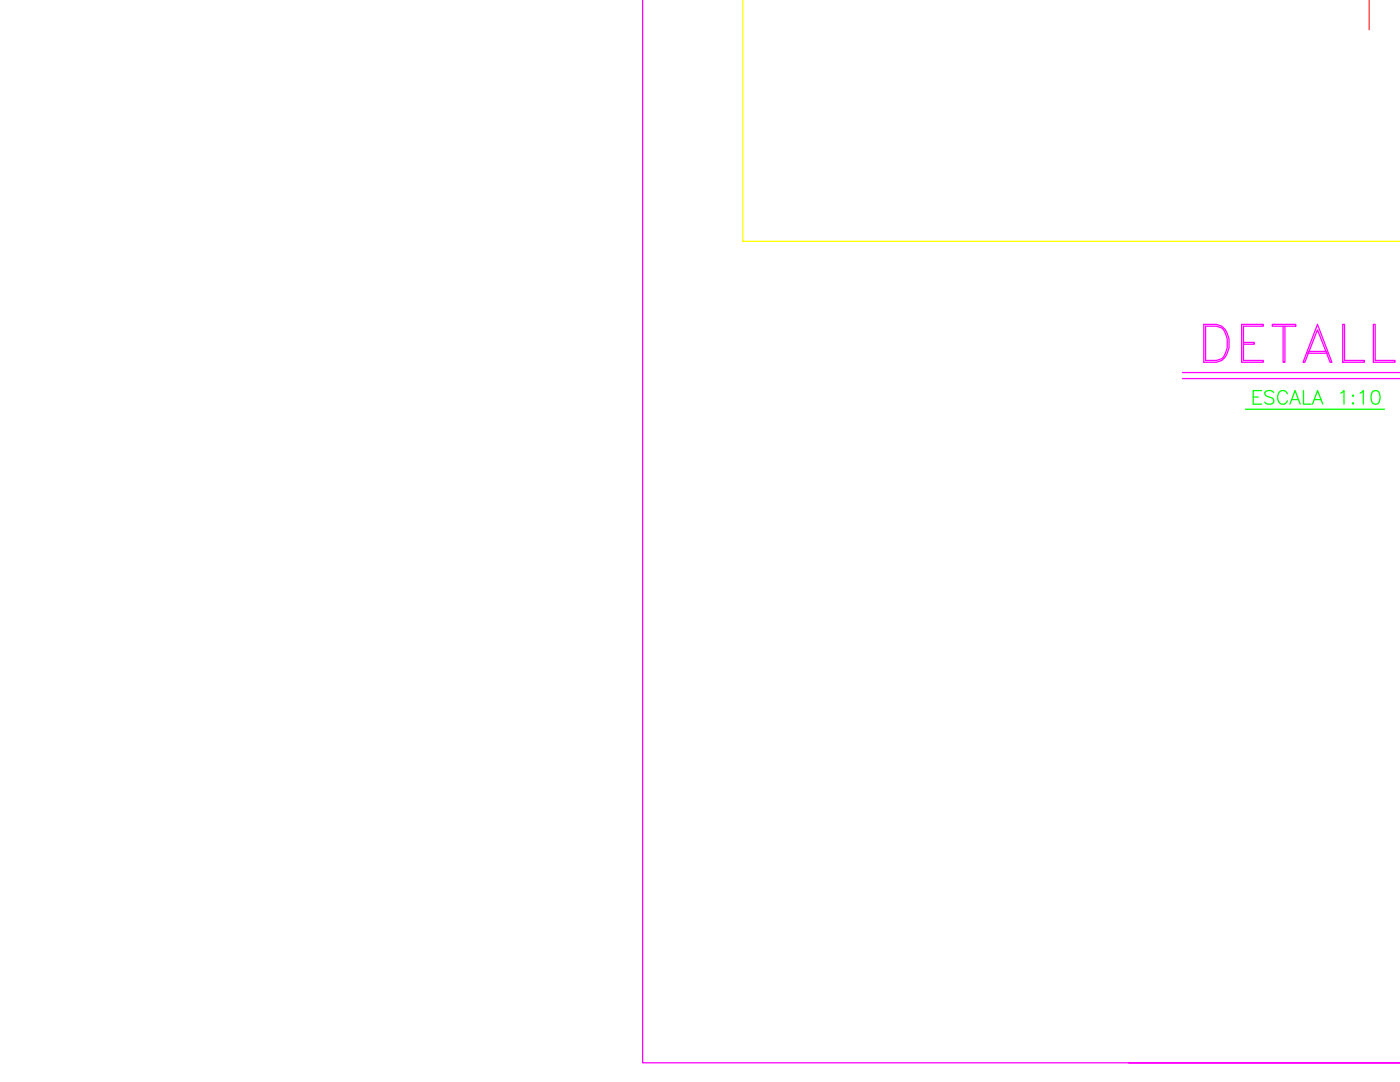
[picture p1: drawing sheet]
<svg xmlns="http://www.w3.org/2000/svg" width="279mm" height="216mm" viewBox="0 0 279 216" stroke-linecap="round" stroke-linejoin="round" font-family="sans-serif">
<defs><g id="words">
<text font-size="11.9" fill="#f0f" x="239.2" y="73.4">DETALLE</text>
<text font-size="6.2" fill="#0f0" x="249.1" y="81.8">ESCALA 1:10</text>
</g></defs>
<!-- layer: RLA-FORMATO -->
<path d="M128.2 0v212.1h151.2h-54.1" fill="none" stroke="#f0f" stroke-width=".25"/>
<!-- layer: RLA-EJES -->
<path d="M273.2 0v6" fill="none" stroke="#f00" stroke-width=".2"/>
<!-- layer: RLA-CORTES -->
<path d="M148.3 0v48.2h131.1" fill="none" stroke="#ff0" stroke-width=".25"/>
<!-- layer: 0 -->
<path d="M236 74.3h43.4M236 75.5h43.4" fill="none" stroke="#f0f" stroke-width=".25"/>
<path d="M248.6 81.7h27.7" fill="none" stroke="#0f0" stroke-width=".25"/>
<use href="#words"/>
</svg>
